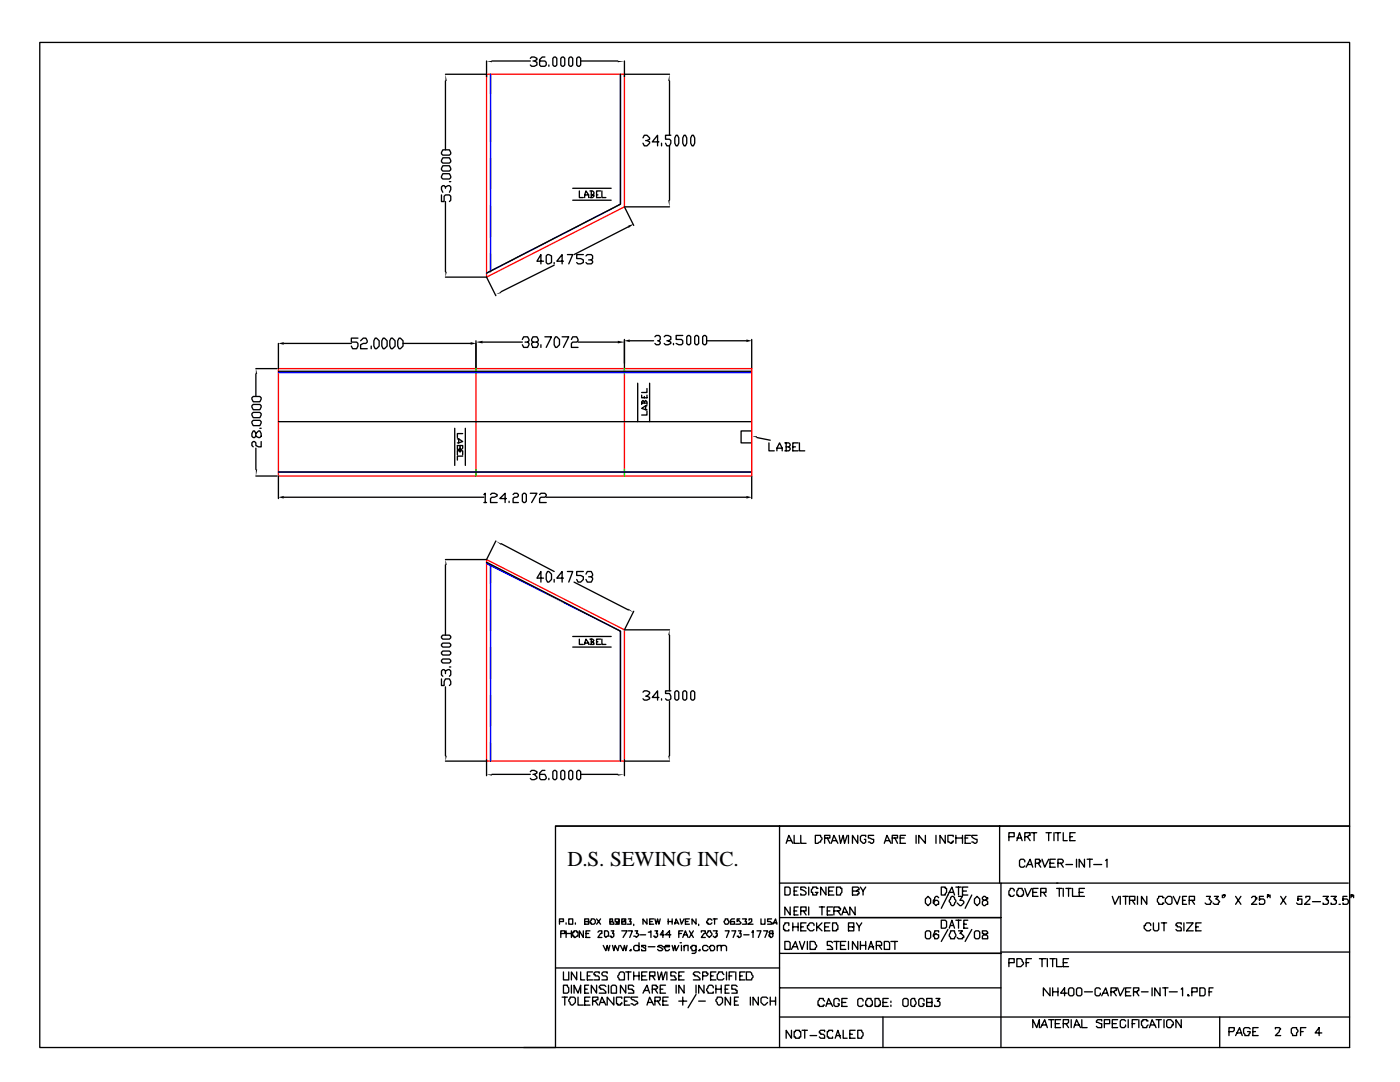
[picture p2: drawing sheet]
<svg xmlns="http://www.w3.org/2000/svg" width="279mm" height="216mm" viewBox="0 0 279 216" stroke-linecap="round" stroke-linejoin="round" font-family="sans-serif">
<defs><g id="words">
<text font-size="4.2" x="113.2" y="172.8">D.S. SEWING INC.</text>
</g></defs>
<path d="M97.1 14.8h27.5v26.5l-27.5 14zM55.6 73.6h94.4v21.4h-94.4zM95 73.6v21.4M124.6 73.6v21.4M97.1 111.7l27.5 14v26.2h-27.5z" fill="none" stroke="#f00" stroke-width=".26"/>
<g fill="none" stroke="#000" stroke-width=".26">
<path d="M7.9 8.5h261.4v156.3h-158.4v44.2h-103zM88.9 16.1v13.8M88.9 14.8h8.2M97.1 12.2v3.1M97.9 14.8v4M98.2 12.2h7.6M105.8 11.6l.3-.2h.5l.6 .2v.3l-.8 .3M106.6 12.2l.6 .2v.6l-.6 .2h-.5l-.3-.2M108.7 11.4h-.5l-.5 .5v1.1l.2 .2h.8l.3-.2v-.6l-.3-.2h-1M109.5 13v.2M110.3 11.6l.3-.2h.3l.2 .2v1.4l-.2 .2h-.3l-.3-.2zM111.9 11.6l.3-.2h.2l.3 .2v1.4l-.3 .2h-.2l-.3-.2z"/>
<path d="M113.5 11.6l.3-.2h.2l.3 .2v1.4l-.3 .2h-.2l-.3-.2zM115.1 11.6l.3-.2h.2l.3 .2v1.4l-.3 .2h-.2l-.3-.2zM115.9 12.2h7.4M123.8 14.8v25.9l-26.7 13.8M124.6 12.2v3.1M124.6 14.8h9M133.6 16.1v10.9M88.1 38.9v1.3h.5v-1l.3-.3h.8l.3 .3v.8l-.3 .2M88.4 34.7h1.3l.3 .8-.3 .2h-1.3l-.3-.2zM88.4 33.1h1.3l.3 .8-.3 .2h-1.3l-.3-.2zM88.4 31.5h1.3l.3 .8-.3 .2h-1.3l-.3-.2zM88.4 29.9h1.3l.3 .8-.3 .3h-1.3l-.3-.3z"/>
<path d="M88.9 37.6v-.3l-.3-.3h-.2l-.3 .3v.5l.3 .6M88.9 37.3l.5-.3h.3l.3 .3v.5l-.3 .6M89.7 36.2h.3M97.9 22v6.3M97.9 31.5v6.3M114.3 40h7.7M114.3 37.6h7.7M115.6 38.1v1.3h.8M116.7 39.4v-.5l.2-.8 .6 .8v.5M116.7 38.9h.8M117.7 38.1h.6l.2 .3v.2l-.2 .3M118 38.9h.5v.3l-.2 .2h-.6"/>
<path d="M118 38.1v1.3M119.1 38.9h.2M119.9 38.1h-.8v1.3h.8M120.1 38.1v1.3h.8M128.3 27.5l.3-.5h.5l.5 .5v.3l-.7 .2M129.1 28l.5 .3v.3l-.5 .5h-.5l-.3-.5M131.5 28.3h-1.3l1-1.3v2.1M132 28.6v.5M133.6 29.1v10.9M133.9 27h-1.1v.8h.8l.3 .2v.6l-.3 .5h-.5l-.3-.5M134.9 27h.3l.3 .5v1.1l-.3 .5h-.3l-.2-.5v-1.1zM136.5 27h.3l.3 .5v1.1l-.3 .5h-.3l-.2-.5v-1.1z"/>
<path d="M138.1 27h.3l.2 .5v1.1l-.2 .5h-.3l-.3-.5v-1.1zM88.9 40.2v14M88.9 55.3h8.2l1.9 3.7M97.9 41v6.4M97.9 50.5v3.7M108.5 52.1h-1.3l.7-1.3v1.9M109.3 50.8l.8 .3v1.3l-.6 .3h-.2l-.3-.3v-1.3zM110.6 52.4v.3M110.6 52.9l-10.6 5.3M112.4 52.1h-1.3l1.1-1.3v1.9M113.2 50.8h1.1l-.8 1.9M116.4 50.8h-1.3v.8h.8l.5 .3v.5l-.5 .3h-.5l-.3-.3"/>
<path d="M116.9 51.1l.3-.3h.8l.3 .3v.5l-.3 .3h-.5M118 51.9l.3 .2v.3l-.3 .3h-.8l-.3-.3M125.4 45.2l-10.8 5.6M133.6 41.3h-9l1.9 3.7M50.5 79.1h1.4l.2 .3-.2 .8h-1.4l-.2-.6v-.2zM51.1 73.6h4.2M51.1 74.6v4.5M55.6 68.5v5.1M55.6 74.1h94.4M56.6 68.5h13.5M71.4 67.5h-1.3v.8h1.1l.2 .2v.6l-.2 .5h-.8l-.3-.5M72 68l.5-.5h.5l.3 .8-.3 .2h-.5l-.5 .3v.8h1.3"/>
<path d="M74.1 69.1v.5M74.9 67.5h.2l.6 .5v1.1l-.6 .5h-.2l-.3-.5v-1.1zM76.5 67.5h.2l.6 .5v1.1l-.6 .5h-.2l-.3-.5v-1.1zM78.1 67.5h.2l.5 .5v1.1l-.5 .5h-.2l-.3-.5v-1.1zM79.6 67.5h.3l.5 .5v1.1l-.5 .5h-.3l-.2-.5v-1.1zM80.4 68.5h13.5M95 68v5.6M96.3 68.3h7.9M104.2 67.7l.3-.5h.8l.3 .8-.3 .3h-.5M105.3 68.3l.3 .2-.3 .8h-.8l-.3-.5M106.4 68.3l-.3-.3 .3-.8h.8l.2 .5v.3l-.2 .3h-.8l-.3 .2 .3 .8h.8l.2-.5v-.3l-.2-.2M107.9 68.8v.5"/>
<path d="M108.7 67.2h1.4l-1.1 2.1M110.9 67.2h.2l.6 .5v1.1l-.6 .5h-.2l-.3-.5v-1.1zM112.2 67.2h1.3l-1.1 2.1M114 67.7l.3-.5h.8l.3 .8-.3 .3h-.8l-.3 .2v.8h1.4M115.4 68.3h7.9M124.6 67.7v5.9M125.7 68h4.7M127.3 76.5v7.6M128.1 78.8v.6h1v-.6M128.6 79.1v.3M129.1 77.5v.8h-1M129.6 76.5v7.6"/>
<path d="M130.7 67.2l.3-.3h.5l.3 .3v.5l-.3 .3h-.3M131.5 68l.3 .3v.2l-.3 .3h-.5l-.3-.3M132.6 67.2l.2-.3h.5l.6 .3v.5l-.8 .3M133.3 68l.6 .3v.2l-.6 .3h-.5l-.2-.3M134.4 68.5v.3M136.3 66.9h-1.4v.8h1.1l.3 .3v.5l-.3 .3h-.5l-.6-.3M137.1 67.2l.2-.3h.3l.2 .3v1.3l-.2 .3h-.3l-.2-.3zM138.6 67.2l.3-.3h.3l.2 .3v1.3l-.2 .3h-.3l-.3-.3zM140.2 67.2l.3-.3h.3l.2 .3v1.3l-.2 .3h-.3l-.3-.3zM141 68h8M150 67.7v5.9M50.3 84.1l.2-.2h1.4l.2 .2v.3l-.2 .5h-1.4z"/>
<path d="M50.3 82.5l.2-.2h1.4l.2 .2v.3l-.2 .5h-1.4zM50.3 81l.2-.3h1.4l.2 .3v.2l-.2 .6h-1.4zM51.1 86.5l.5-.5h.3l.2 .5v.5l-.2 .3h-.3l-.5-.3v-.5l-.3-.5h-.3l-.2 .5v.5l.2 .3h.3l.3-.3M51.1 95h4.2M51.1 89.4v4.3M51.9 85.5h.2M52.1 88.1v1.1h-.5l-.5-.3v-.5l-.3-.3h-.3l-.2 .3v.5l.2 .3M55.6 95v4.5M55.6 94.2h94.4M55.6 84.1h94.4M56.6 99.2h40M90.8 85.5v7.4"/>
<path d="M91.3 87.6h.2l.8 .5-1 .3M91.3 90.8v-.8h1v.8M91.5 87.6v.8M91.8 88.9v.5l-.3 .3h-.2v-.8h1v.5l-.2 .3h-.3v-.3M91.8 90v.2M92.3 86.5h-1v.8M92.3 91h-1v.8M92.9 85.5v7.4M96.6 98.7l.2-.3v1.9M97.9 98.7l.3-.3h.5l.5 .3v.3l-.5 .2h-.5l-.3 .3v.8h1.3M101.1 99.5h-1.4l1.1-1.1v1.9M102.4 98.7l.3-.3h.5l.3 .3v.3l-.3 .2h-.5l-.3 .3v.8h1.1"/>
<path d="M104.2 98.7l.3-.3h.3l.2 .3v1.3l-.2 .3h-.3l-.3-.3zM105.8 98.4h1.4l-1.1 1.9M107.7 98.7l.2-.3h.8l.3 .3v.3l-.3 .2h-.8l-.2 .3v.8h1.3M109 99.2h40M128.1 80.4h1M128.6 80.4v-.2l.3-.3 .2 .3v.5M128.6 80.2l-.3-.3-.2 .3v.5M128.9 81v.8M129.1 82v.8h-1M129.1 81h-.2l-.8 .5 1 .3M150 86h-2.1v2.4h2.1M150 95v4.5"/>
<path d="M151.1 87.3l2.6 .5M153.5 88.4v1.6h1M155 90v-.6l.6-1 .5 1v.6M155 89.4h1.1M156.6 88.4h.8l.3 .2v.3l-.3 .3M156.9 89.2h.5l.3 .2v.3l-.3 .3h-.8M156.9 88.4v1.6M158.2 89.2h.6M159.3 88.4h-1.1v1.6h1.1M159.5 88.4v1.6h1.1M88.9 112.7v14M96.6 100.3h.5"/>
<path d="M97.1 112.2l26.7 13.7v26M97.9 112.7v3.7M97.9 119.6v6.3M99 107.9l-1.9 3.8h-8.2M100 108.5l10.6 5.5M101.6 100v.3M108.5 115.4h-1.3l.7-1.4v2.2M109.3 114h.2l.6 .6v1l-.6 .6h-.2l-.3-.6v-1zM110.6 115.6v.6M112.4 115.4h-1.3l1.1-1.4v2.2M113.2 114h1.1l-.8 2.2M114.6 116.2l10.8 5.5"/>
<path d="M116.4 114h-1.3v.8h.8l.5 .3v.5l-.5 .6h-.5l-.3-.6M116.9 114.6l.3-.6h.8l.3 .8-.3 .3h-.5M118 115.1l.3 .3-.3 .8h-.8l-.3-.6M88.1 131.8l.3-.3h1.3l.3 .3v.2l-.3 .3h-1.3l-.3-.3zM88.1 130.2l.3-.3h1.3l.3 .3v.2l-.3 .3h-1.3l-.3-.3zM88.1 128.6l.3-.3h1.3l.3 .3v.3l-.3 .2h-1.3l-.3-.2zM88.1 127l.3-.3h1.3l.3 .3v.3l-.3 .2h-1.3l-.3-.2zM88.1 135.5v1.3h.5v-.8l.3-.5h.8l.3 .5v.5l-.3 .3M88.9 134.4v-.5l-.3-.3h-.2l-.3 .3v.8l.3 .2M88.9 133.9l.5-.3h.3l.3 .3v.8l-.3 .2M88.9 137.1v13.7M89.7 133.1h.3"/>
<path d="M97.9 129.1v6.4M97.9 138.6v6.4M114.3 127h7.7M114.3 129.1h7.7M115.6 127.5v1.1h.8M116.7 128.6l.2-1.1 .6 .8v.3M116.7 128.3h.8M117.7 127.5h.6l.2 .3-.2 .3M118 128.1h.3l.2 .2v.3h-.8M118 127.5v1.1M119.1 128.1h.2M119.9 127.5h-.8v1.1h.8"/>
<path d="M120.1 127.5v1.1h.8M126.5 122l-1.9 3.7h9M128.3 138.1l.3-.3h.5l.5 .3v.3l-.5 .5h-.2M129.1 138.9l.5 .3v.2l-.5 .3h-.5l-.3-.3M131.5 139.2h-1.3l1-1.4v1.9M132 139.4v.3M133.6 126.7v11.1M133.6 140v10.8M133.9 137.8h-1.1v.6h.8l.3 .5v.5l-.3 .3h-.5l-.3-.3M134.7 138.1l.2-.3h.3l.3 .3v1.3l-.3 .3h-.3l-.2-.3zM136.3 138.1l.2-.3h.3l.3 .3v1.3l-.3 .3h-.3l-.2-.3zM137.8 138.1l.3-.3h.3l.2 .3v1.3l-.2 .3h-.3l-.3-.3z"/>
<path d="M88.9 151.9h8.2M97.1 151.6v3.2M97.9 148.2v3.7M98.2 154.5h7.6M105.8 154l.3-.3h.5l.6 .3v.3l-.8 .2M106.6 154.5l.6 .5v.3l-.6 .3h-.5l-.3-.3M108.7 153.7h-.5l-.5 .6v1l.2 .3h.8l.3-.3-.3-.8h-1M109.5 155.3v.3M110.3 154l.3-.3h.3l.2 .3v1.3l-.2 .3h-.3l-.3-.3zM111.9 154l.3-.3h.2l.3 .3v1.3l-.3 .3h-.2l-.3-.3zM113.5 154l.3-.3h.2l.3 .3v1.3l-.3 .3h-.2l-.3-.3zM115.1 154l.3-.3h.2l.3 .3v1.3l-.3 .3h-.2l-.3-.3z"/>
<path d="M115.9 154.5h7.4M124.6 151.6v3.2M124.6 151.9h9M110.9 164.8h158.4v44.2h-164.8M155.6 176.2h44.2M155.6 164.8v44.2M156.6 177h.8l.3 .3v1l-.3 .3h-.8zM156.9 168.3l.5-1.6 .8 1.6M157.2 167.7h.8M158.5 166.7v1.6h1M158.5 177.8h.5M159.3 177h-.8v1.6h.8"/>
<path d="M159.8 166.7v1.6h1.1M160.9 177.3l-.3-.3h-.8v.5h.3l.8 .6v.2l-.3 .3h-.8v-.3M161.4 177v1.6M162.7 166.7h1.1v.3l.2 .2-.2 .8h-.3l-.3 .3h-.5zM163.2 177.3h-.2v-.3h-.8v.3l-.3 .2v.6h.3v.5h.8v-.3l.2-.2h-.5M164.6 167.2h1v-.5h-1v1.6M164.8 177v1.6l-1-1.6v1.6M165.1 167.2l.5 1.1M165.4 177.8h.8M165.9 168.3l.5-1.6 .8 1.6M166.2 167.7h.8M166.4 177h-1v1.6h1"/>
<path d="M167 177h.7v.3h.3v.8l-.3 .2v.3h-.7zM167.5 166.7l.2 1.6 .6-1.6 .2 1.6 .6-1.6M169.3 166.7v1.6M170.1 177.8h.8l.3-.3h.2v-.2l-.2-.3h-1.1v1.6h1.1v-.3h.2v-.2l-.2-.3h-.3M171.2 166.7v1.6l-1.1-1.6v1.6M171.7 177l.5 .8v.8M172.8 167v-.3h-.8l-.3 .3v.7l.5 .6h.3l.3-.3v-.5h-.3M172.8 177l-.6 .8M174.4 166.7h-1.1v.5l1.1 .3v.5l-.3 .3-.8-.3M176.5 168.3l.5-1.6 .8 1.6M176.7 167.7h.8M178.1 167.2h1v-.5h-1v1.6"/>
<path d="M178.6 167.2l.5 1.1M179.7 167.2h.7M180.7 166.7h-1v1.6h1M182.8 166.7v1.6M184.7 179.4l.5-.5 .5 .5v.8l-.5 .5-.5-.5zM184.7 166.7v1.6l-1.3-1.6v1.6M186.8 166.7v1.6M187.3 179.1l-.2-.2h-.3l-.5 .8v.5l.5 .5 .3-.3h.2v-.5l-.2-.2h-.6v.2l-.2 .3M187.9 177h.7v.3h.3v.8l-.3 .2v.3h-.7zM188.6 166.7v1.6l-1-1.6v1.6M189.4 178.1h.8M189.7 179.1l.3-.2h.2l.6 .8-.3 .7-.3 .3h-.2l-.6-.8z"/>
<path d="M190.2 167v-.3h-1v1.3l.8 .3v-.3h.2v-.3M190.5 178.6l-.5-1.6-2.1 4.2M190.8 167.2h1.3M190.8 177h1M190.8 166.7v1.6M191.3 178.9h.8l-.5 .8h.5l.3 .2v.3l-.6 .5h-.2l-.6-.5M191.3 177v1.6M192.1 177.8h.8M192.1 166.7v1.6M192.6 167.2h.5M193.1 177h-1v1.6h1M193.7 166.7h-1.1v1.6h1.1"/>
<path d="M193.9 178.6l-1.3 2.6M195 178.9l.5 .5v.8l-.5 .5-.5-.5v-.8zM195 166.7h-1.1v.3l.3 .2 .8 .3v.5l-.3 .3-.8-.3M196.1 179.1v.3l.2 .3h.5l.3 .2v.5h-.3l-.2 .3h-.3l-.2-.3v-.5l.2-.2h.5v-.3h.3v-.3h-.3l-.2-.2h-.3zM199.5 164.8v11.4M201.3 167h1.1v-.8h-1.1v1.5M202.4 177.8v-.3l-.3-.2h-.5v.2l-.3 .3v.8h.3v.3h.5l.3-.3M202.9 167.7l.6-1.5 .5 1.5M202.9 167.2h.8M203.2 177.3h.8v.2l.3 .3v.8h-.3v.3h-.8v-.3h-.3v-.8l.3-.3zM204.5 167h.6l.2-.3h.3v-.5h-1.1v1.5M204.5 177.3l.6 1.6 .7-1.6"/>
<path d="M204.5 172v-.3l-.2-.3h-.6l-.2 .3v1.1l.2 .2h.6l.2-.2M204.8 173l.8-1.6 .5 1.6M205.1 167l.5 .7M205.1 172.5h.7M205.8 166.2h1.1M206.1 178.1h.8M206.4 166.2v1.5M206.6 172.2h.8v-.2h.3v-.3h-.3v-.3h-.8v1.6M207.2 177.3h-1.1v1.6h1.1M207.2 172.2l.5 .8M207.7 178.1h1.1v-.8h-1.1v1.6M208 171.4l.5 1.6 .8-1.6"/>
<path d="M208.2 178.1l.6 .8M208.8 166.2h1M209.3 166.2v1.5M209.5 172.2h.8M210.3 166.2v1.5M210.6 171.4h-1.1v1.6h1.1M210.6 166.2h1.1M210.9 177.3h1M210.9 176.2h58.2M211.1 176.2h-11.3v32.8M211.1 172.2h.8l.3-.2v-.3l-.3-.3h-.8v1.6M211.1 166.2v1.5"/>
<path d="M211.4 177.3v1.6M211.7 172.2l.5 .8M212.2 166.2v1.5h.8M212.2 177.3v1.6M212.7 177.3h1.1M212.7 172.5h1.3M213.3 177.3v1.6M213.5 167h.5M214 177.3v1.6h1.1M214.6 166.2h-1.1v1.5h1.1M214.8 171.4v1.6M215.4 178.1h.8"/>
<path d="M216.4 177.3h-1v1.6h1M216.4 171.4v1.6l-1-1.6v1.6M217 171.4h1M217.5 171.4v1.6M218.3 172.5h1.6M220.7 171.7l.2-.3v1.6M222 178.9l.5 1.5 .8-1.5M223.6 178.9v1.5M224.1 178.9h1.1M224.6 178.9v1.5M225.4 179.7h1.1v-.8h-1.1v1.5M226 179.7l.5 .7"/>
<path d="M227 178.9v1.5M228.9 178.9v1.5l-1.1-1.5v1.5M232.3 179.1h-.3v-.2h-.8v.2l-.2 .3v.5l.2 .3v.2h.8v-.2h.3M232.6 179.4l.5-.5h.5l.3 .2v1.1l-.3 .2h-.5l-.5-.5zM234.2 178.9l.7 1.5 .6-1.5M236 179.7h.5M236.8 178.9h-.8v1.5h.8M237.3 179.7h1.1v-.8h-1.1v1.5M237.9 179.7l.5 .7M240.8 178.9h.8l-.3 .5 .5 .5-.2 .3v.2h-.8l-.3-.2M242.4 178.9h.8l-.6 .5h.3l.5 .5-.2 .3v.2h-.8l-.3-.2M243.9 178.6v.5"/>
<path d="M244.5 178.6h-.3h.3v.3l-.3 .2M246.6 178.9l1 1.5M247.6 178.9l-1 1.5M249.8 179.1l.2-.2h.6v.2h.2v.3h-.2v.3l-.8 .7h1M252.1 178.9h-.7v.8v-.3h.7l.3 .3v.5l-.3 .2h-.7v-.2M253.2 178.6h-.3h.3v.3h-.3v.2M253.5 178.6v.5M255.6 178.9l1 1.5M256.6 178.9l-1 1.5M259.8 178.9h-.8v.8v-.3h.8v1h-.8l-.2-.2M260.6 179.1v-.2h.8v.5l-1.1 1h1.1M261.9 179.9h1.6"/>
<path d="M264.1 178.9h1l-.5 .5h.2v.3h.3v.5l-.3 .2h-.7v-.2M265.6 178.9h1.1l-.5 .5h.2v.3h.3v.5l-.3 .2h-.8v-.2M268.8 178.9h-.8v.8v-.3h.8l.3 .3v.5l-.3 .2h-.8v-.2M269.9 178.6h-.3h.3v.3h-.3v.2M270.1 178.6v.5M110.9 193.1h44.7M111.7 183.9h.7v-.5h-.7v1M111.9 186.3h.8v-.6h-.8v1.4M112.2 199h1M112.4 196.6h.8v.2l.3 .3v.8l-.3 .3h-.8zM112.4 193.9v1.6h1.1v-1.6M112.7 199v1.6"/>
<path d="M113 184.1v.3M113 185.7v1.4M113 186.3h1M113.5 183.4h.8v1h-.8zM113.8 199h.8l.2 .2v.8l-.5 .6h-.3l-.2-.3v-.3l-.3-.2zM114 185.7v1.4M114 196.6v1.6M114.3 186h.3v-.3h.5v.3h.3v.8l-.8 .3v-.3h-.3zM114.6 198.2v-1.6l.8 1.6 .5-1.6v1.6M114.8 184.1v.3M115.1 193.9v1.6l-1.1-1.6v1.6M115.4 199v1.6h1"/>
<path d="M115.9 193.9v1.6h.8M116.4 185.7v1.4l-.8-1.4v1.4M116.7 183.9h.8v-.5h-.8v1h.8v-.5h-.3M116.7 199.8h.8M116.7 197.4h.5M116.9 186.3h.6M117.2 194.7h.5M117.5 196.6h-.8v1.6h.8M117.7 185.7h-.8v1.4h.8M117.7 199h-1v1.6h1M118 183.4h.5l.3 .2v.5l-.3 .3h-.5v-.3h-.3zM118.3 193.9h-1.1v1.6h1.1"/>
<path d="M118.3 199.8h.5l.3-.3h.2v-.5h-1v1.6M118.8 199.8l.5 .8M119.1 196.6v1.6l-1.1-1.6v1.6M119.1 183.4l.8 1M119.3 186l.3-.3h.5v.6h-.2l-.6 .8h.8M119.6 194.2v-.3h-.8l-.3 .3v.3h.3v.2h.5l.3 .3v.5h-1.1M119.9 183.4l-.8 1M120.4 188.6l.5 1.1 .3-1.1 .2 1.1 .3-1.1M120.7 185.7h.5l.2 .3v.8h-.2l-.3 .3-.2-.3zM120.9 196.8l-.2-.2h-.8l-.3 .2v.3h.3v.3h.5l.5 .5v.3h-1.3M121.2 194.2v-.3h-.8l-.3 .3v.3l.3 .2h.5l.3 .3v.5h-1.1M121.4 196.6v1.6"/>
<path d="M121.7 183.4v.5h.5l.3 .2v.3h-.8v-.5h.5v-.5zM122 196.8a.66 .66 0 0 1 1 0v1.4h-1zM122 185.7h.5l-.3 .6h.3v.5l-.3 .3h-.2v-.3h-.3M122.2 188.6l.3 1.1 .3-1.1 .5 1.1 .3-1.1M122.5 199v1.6l-1.3-1.6v1.6M123.6 183.6v.3h-.3v.2h-.3v-.2h-.2v-.5h.8v1h-.8M123.8 193.9h.6l.2 .3v1.3h-1v-.2l-.3-.3v-.3zM123.8 188.6l.6 1.1 .2-1.1 .3 1.1 .2-1.1M124.1 183.4v.5h.8v.5h-.8v-.5h.5v-.3h.3v-.2zM124.1 185.7h1l-.7 1.4M124.1 199.2v-.2h-1.1v1.3h.3v.3h.5v-.3h.3v-.3M124.6 199.8h.5"/>
<path d="M124.9 196.6v1.6l-1.1-1.6v1.6M124.9 193.9h1M125.4 183.4h.5l-.2 .5h.2v.5h-.8M125.4 185.7h.8l-.5 1.4M125.4 193.9v1.6M125.7 189.7l.2-.3v.3zM125.7 199h-1.1v1.6h1.1M126.5 196.8l-.3-.2h-.8v.8h.8v.2h.3v.6h-1.1M126.5 184.4v.3M126.5 193.9v1.6M126.5 194.7h1M126.7 185.7h.6l-.3 .6h.3l.2 .2-.5 .6-.3-.3h-.2"/>
<path d="M127.3 199h-1.4v.2l.3 .3h.3l.8 .5v.3h-.3l-.3 .3-.8-.3M127.5 188.9l-.2-.3h-.6l-.2 .3v.5l.2 .3h.6l.2-.3M127.5 188.1v1.6M127.5 193.9v1.6M127.8 186.5h1.1M128.1 194.7h.8M128.3 198.2l.8-1.6 .5 1.6M128.6 197.6h.8M128.9 188.9v-.3h-.8v.3l.8 .3v.5h-.8v-.3M129.1 183.4v1l-.8-1v1M129.1 193.9h-1v1.6h1M129.4 186h.2l.3-.3v1.4"/>
<path d="M129.4 188.9h1.3M129.6 194.7h1.1v-.8h-1.1v1.6M129.6 183.9h.6M130.2 197.4h.8l.2-.3v-.3h-.2v-.2h-.8v1.6M130.2 194.7l.5 .8M130.4 183.4h-.8v1h.8M130.7 183.4l.3 1 .2-1 .3 1 .3-1M130.7 185.7h.5l-.2 .6h.2v.5l-.2 .3h-.3v-.3h-.3M130.7 199.8h.8l.3-.3v-.5h-1.1v1.6M130.7 197.4l.5 .8M131.2 193.9l.3 1.6 .5-1.6 .3 1.6 .5-1.6M131.2 199.8l.6 .8"/>
<path d="M131.8 197.4h.5M132.3 188.9l-.3-.3h-.5l-.3 .3 .8 .3 .3 .2-.3 .3h-.5l-.3-.3M132.3 199.8h.8M132.6 188.9h1v-.3h-.8v.3h-.2l.2 .8h.5l.3-.3M132.6 186.5h-.8l.5-.8v1.4M132.8 196.6h-1v1.6h1M133.1 193.9v1.6M133.3 199h-1v1.6h1M133.3 183.9h.8M133.3 183.4v1M133.9 186.5h-1.1l.8-.8v1.4M134.1 188.6l.3 1.1 .3-1.1 .2 1.1 .6-1.1"/>
<path d="M134.1 183.4v1M134.7 184.4l.2-1 .6 1M134.7 184.1h.5M134.9 194.2l-.2-.3h-.8v.8h.8v.3l.2 .3v.2h-1M134.9 196.6v1.6M135.5 186.3h.5M135.5 194.7h.5M135.5 199.8h1.6M135.7 188.1h.3zM135.7 183.4l.3 1 .5-1M136 188.6v1.1M136.3 185.7h-.8v1.4"/>
<path d="M136.3 187.1l.5-1.4 .5 1.4M136.3 199v1.6M136.5 188.9l.3-.3h.5v1.1M136.5 193.9h-1v1.6h1M136.5 196.6v1.6l-1-1.6v1.6M136.5 188.6v1.1M136.5 186.5h.6M136.8 183.9h.5M137.6 183.4h-.8v1h.8M137.6 185.7l.8 1.4M138.4 185.7l-.8 1.4M138.9 188.6v1.4l-.3 .2h-.5"/>
<path d="M138.9 188.9l-.3-.3h-.5v.3h-.3l.3 .8h.5l.3-.3M138.9 183.4v1l-.8-1v1M138.9 198.4l-1.6 2.7M138.9 196.6v1.6M139.4 189.7l.3-.3v.3zM139.4 184.4v.3M139.4 199.8h1.4M139.7 194.2l-.3-.3h-.8l-.2 .3v.3h.2v.2h.6l.5 .6v.2h-1.3M140 186v-.3h.8v.6h-.3l-.5 .8h.8M140.2 194.7h.8l.3-.2v-.3h-.3v-.3h-.8v1.6M140.5 196.6v1.6l-1.1-1.6v1.6M141.3 185.7h.5v.3l.3 .3v.2l-.5 .6-.6-.6z"/>
<path d="M141.3 188.9l-.3-.3h-.5l-.3 .3v.5l.3 .3h.5l.3-.3M141.6 188.9h.2v-.3h.5l.3 .3v.5l-.3 .3h-.5zM141.8 194.7h.5M142.1 183.6l-.3-.2h-.5v.2l-.3 .3v.2h.3v.3h.5l.3-.3M142.3 185.7h.8l-.2 .6h.2v.5h-.2v.3h-.3l-.3-.3M142.3 197.1v-.3l-.2-.2h-.5l-.6 .8 .3 .8h1v-.3M142.3 183.4h.8M142.6 183.4v1M142.9 193.9h-1.1v1.6h1.1M142.9 197.4h1M142.9 196.6v1.6M143.1 199h.8l.3 .2v.8l-.5 .6h-.3l-.3-.3v-.3l-.2-.2z"/>
<path d="M143.1 188.9l.3-.3h.5v1.1M143.1 188.6v1.1M143.9 188.9l.3-.3h.5l.3 .3v.8M143.9 196.6v1.6M144.5 194.5l-.3-.3v-.3h-.8v.3l-.3 .3v.8l.3 .2h.8l.3-.2M144.7 183.4h.6v.2l.2 .3-.2 .5h-.6l-.2-.5 .2-.3zM144.7 185.7h.8l-.5 1.4M144.7 197.4h.6M145 193.9v1.6M145.5 196.6h-.8v1.6h.8M145.5 194.7h.5M145.8 199v1.6l-1.1-1.6v1.6"/>
<path d="M146 185.7h.8l-.5 1.4M146.6 183.4h-.6l-.2 .2v.8h.8v-.5h-.8v.2M146.6 193.9h-1.1v1.6M146.6 199.8h.5M146.8 193.9v1.6M147.1 196.8l-.3-.2h-.8v.8h.8v.2h.3v.6h-1.1M147.4 185.7h.5l-.3 .6h.3v.5l-.3 .3h-.2v-.3h-.3M147.4 199h-.8v1.6h.8M147.6 183.4h-.5v.5l.3-.3 .5 .5-.3 .3h-.8M147.6 194.7h.6M148.2 183.4h.8l-.3 .5h.3v.5h-.8M148.4 186.5h1.1"/>
<path d="M148.7 193.9h-1.1v1.6h1.1M149 193.9h.8l.2 .3v.3l.3 .2-.3 .8h-1zM149.5 183.6v-.2h.5v.5l-.8 .5h1.1M149.8 199v1.6M150 186h.3v-.3v1.4M151.1 185.7h.8l-.6 1.4M151.3 199v1.6l-1-1.6v1.6M151.9 183.4v1h.8v-1M152.4 185.7h.8l-.5 1.4M153.2 199.2l-.3-.2h-.8l-.2 .2v.8l.5 .6h.3l.5-.6M153.5 186l.2 .3h.6v.5l-.3 .3h-.3v-.3h-.2v-.3l.2-.2h.6v-.6h-.6zM153.7 199.8h1.1"/>
<path d="M153.7 199v1.6M154 183.4h-.8v.5h.5l.3 .2v.3h-.8M154.3 184.4l.5-1 .2 1M154.3 184.1h.7M154.8 199v1.6M155.6 197.1h44.2M155.6 190.2h44.2M155.6 183.1h44.2M156.6 187.9h.8l.3 .2v1.3h-1.1zM157.4 184.7v-.6h-.8v.3l-.2 .3v.8h.2v.2h.8v-.2M157.7 181v1.6l-1.1-1.6v1.6M158 189.4l.8-1.5 .5 1.5"/>
<path d="M158.2 184.9h1.1M158.2 188.9h.8M158.2 184.1v1.6M158.5 181.8h.5M159.3 181h-.8v1.6h.8M159.3 184.1v1.6M159.5 187.9l.6 1.5 .5-1.5M159.8 181.8h1.1v-.8h-1.1v1.6M159.8 184.9h.5M160.3 181.8l.6 .8M160.9 184.1h-1.1v1.6h1.1M161.1 187.9v1.5"/>
<path d="M161.4 181v1.6M161.7 187.9h.8l.2 .2v.3l.3 .2-.3 .8h-1zM162.5 184.7v-.3l-.3-.3h-.5l-.3 .3v.3h-.3v.5l.6 .5h.5l.3-.2M163 184.1v1.6M163.2 184.9l.8 .8M163.5 181h1.1M164 184.1l-1 1.1M164 181v1.6M164.6 199.8l-.3-.3v-.3h-.8v.3l-.3 .3v.8h.3v.2h.8v-.2h.3M164.6 184.9h.8M165.1 181.8h.5M165.6 184.1h-1v1.6h1"/>
<path d="M166.2 184.1h.8v.3l.2 .3v.8h-.2v.2h-.8zM166.2 188.1l-.3-.2h-.8v.7h.5l.6 .6v.2h-1.1M166.2 181h-1.1v1.6h1.1M166.4 181.8h1.1l.2-.3v-.3h-.2v-.2h-1.1v1.6M166.4 187.9h1.1M167 187.9v1.5M167.2 181.8l.5 .8M167.5 199.8v-.3l-.3-.3h-.5l-.3 .3v1.1l.3 .2h.5l.3-.2v-.3h-.3M167.7 188.6h.8M168 182.6l.5-1.6 .8 1.6M168.3 182h.8M168.8 187.9h-1.1v1.5h1.1"/>
<path d="M169.1 199.2h-1.1v1.6h1.1M169.3 184.9h1.1v-.8h-1.1v1.6h1.1v-.8h-.3M169.3 187.9v1.5M170.7 181v1.6l-1.1-1.6v1.6M170.9 184.1l.5 .8v.8M171.2 187.9v1.5l-1.1-1.5v1.5M171.7 188.6h1.1M171.7 187.9v1.5M172 184.1l-.6 .8M172.2 199.8v-.3l-.2-.3h-.6l-.2 .3v1.1l.2 .2h.6l.2-.2M172.8 187.9v1.5M173 199.2h.8v.3l.3 .3v.8h-.3v.2h-.8v-.2h-.2v-.8l.2-.3z"/>
<path d="M173.3 189.4l.5-1.5 .6 1.5M173.6 188.9h.8M174.6 199.2h.8v.3l.3 .3v.8h-.3v.2h-.8zM174.9 188.6h1v-.5l-.2-.2h-.8v1.5M175.4 188.6l.5 .8M176.5 187.9h.8l.2 .2v1.3h-1zM177.3 199.2h-1.1v1.6h1.1M177.8 199.8v.2zM177.8 187.9h1.3M178.6 187.9v1.5M180.2 199.5l.2-.3h.6l.2 .3v1.1l-.2 .2h-.6l-.2-.2zM181.8 199.5l.2-.3h.6l.2 .8-.2 .8h-.6l-.2-.2z"/>
<path d="M184.4 199.8v-.3l-.3-.3h-.5l-.2 .3v1.1l.2 .2h.5l.3-.2v-.3h-.3M184.7 186a.66 .66 0 0 1 1 0v1.1l-.2 .2h-.6l-.2-.2zM186.8 199.2h.8l-.5 .6h.2l.3 .2v.6l-.3 .2h-.8v-.2M187.3 186v-.3h-.8l-.2 .8 .2 .8h.6l.2-.2v-.6h-.2l-.3-.2-.5 .5M187.9 183.6h.7l.3 .3v1l-.3 .3h-.7zM189.2 185.5l-1.3 2.4M189.4 185.2l.6-1.6 .5 1.6M189.7 185.7h.8l.3 .8-.3 .8h-.8v-.2l-.3-.3zM189.7 184.7h.5M190.8 183.6h1M191.3 185.7h.8l-.5 .6h.2l.6 .5v.3h-.3v.2h-.8l-.3-.2M191.3 183.6v1.6"/>
<path d="M192.4 184.4h.5M193.1 183.6h-.7v1.6h.7M193.9 185.5l-1.3 2.4M194.5 186a.66 .66 0 0 1 1 0v1.1l-.2 .2h-.6l-.2-.2zM196.1 185.7v.6l.7 .2 .3 .3v.5h-1v-.5l.7-.5h.3v-.3l-.3-.3zM199.8 190h69.5M201.3 192.1h1.1v-.8h-1.1v1.6M202.9 191.3h.8l.6 .8v.3l-.6 .5h-.8zM204.8 192.1h.5M205.8 191.3h-1v1.6M207.4 191.3h1.4M208 191.3v1.6"/>
<path d="M209 191.3v1.6M209.5 197.1v1.6l-1.3-1.6v1.6M209.5 191.3h1.1M210.1 191.3v1.6M210.1 197.1v1.6M210.1 197.9h1M210.9 191.3v1.6h1M211.1 197.1v1.6M212.2 192.1h.8M213 198.2h-1.3l.8-1.1v1.6M213.3 197.4a.66 .66 0 0 1 1 0v1l-.3 .3h-.5l-.2-.3zM213.3 191.3h-1.1v1.6h1.1"/>
<path d="M214.8 197.4a.66 .66 0 0 1 1.1 0v1l-.3 .3h-.5l-.3-.3zM216.4 197.9h1.6M219.6 197.4l-.3-.3h-.5l-.3 .3v1l.3 .3h.5l.3-.3v-.2M219.9 198.7l.8-1.6 .5 1.6M220.1 198.2h.8M221.7 197.9h.5l.3-.3h.3v-.5h-1.1v1.6M222.2 197.9l.6 .8M223 197.1l.6 1.6 .8-1.6M224.6 197.9h.8M225.7 197.1h-1.1v1.6h1.1M226.2 197.9h.8v-.3h.3v-.5h-1.1v1.6M226.7 197.9l.6 .8"/>
<path d="M227.8 197.9h1.3M229.7 184.7v-.3l-.3-.3h-.5l-.3 .3v.3h-.3v.5l.6 .5h.5l.3-.2M229.9 197.1v1.6M230.2 184.1v1.4l.3 .2h.5l.2-.2v-1.4M231.5 197.1v1.6l-1-1.6v1.6M231.8 184.1h1M232 197.1h1.1M232.3 184.1v1.6M232.6 197.1v1.6M233.4 197.9h1.5M235.7 184.4v-.3h-.8l-.2 .3v.3h.2v.2h.6l.2 .3v.5h-.8l-.2-.2M235.7 197.4l.3-.3v1.6"/>
<path d="M236.3 184.1v1.6M236.8 184.1h1.3l-1.3 1.6h1.3M237.1 198.4l.2 .3h-.2zM237.9 197.9h1v-.8h-1v1.6M238.7 184.9h.5M239.4 197.1h.8l.3 .3v1l-.3 .3h-.8zM239.7 184.1h-1v1.6h1M241.3 197.9h.5M242.1 197.1h-.8v1.6M267.2 180.4h.3zM119.6 200.6l.5-1.6 .8 1.6M119.9 200h.8"/>
<path d="M129.1 200.6l.5-1.6 .8 1.6M129.4 200h.8M155.6 202.9h113.7M158 205.6v1.6l-1.1-1.6v1.6M158.5 205.8h.3v-.2h.7v.2h.3v1.1h-.3v.3h-.7v-.3h-.3zM160.1 205.6h1M160.6 205.6v1.6M161.7 206.6h1.3M164.6 205.8v-.2h-.8l-.3 .2v.3h.3v.3h.5l.3 .2v.6h-.8l-.3-.3M164.8 200.8l.6-1.6 .8 1.6M165.1 200.3h.8M166.2 205.8v-.2h-.8v.2h-.3v1.1h.3v.3h.8v-.3"/>
<path d="M166.7 207.2l.5-1.6 .5 1.6M167 206.6h.7M168 200h.8M168.3 205.6v1.6h.8M169.6 206.4h.5M170.7 205.6h-1.1v1.6h1.1M171.2 205.6h.8v.2l.2 .3v.5l-.2 .3v.3h-.8zM176.2 200h.8M176.2 202.9v6.1M177.8 200.6v.2M184.9 200h1.1v-.8h-1.1v1.6h1.1v-.8h-.3M206.1 205.1v-1.6l.8 1.6 .5-1.6v1.6"/>
<path d="M207.7 205.1l.8-1.6 .5 1.6M208 204.5h.8M209.3 203.5h1M209.8 203.5v1.6M210.6 204.3h.8M211.7 203.5h-1.1v1.6h1.1M212.2 204.3h.8l.3-.3v-.5h-1.1v1.6M212.7 204.3l.6 .8M213.8 203.5v1.6M214.3 205.1l.5-1.6 .8 1.6M214.6 204.5h.8M215.9 203.5v1.6h1.1"/>
<path d="M219.9 203.7v-.2h-.8l-.3 .2v.3l1.1 .3v.8h-.8l-.3-.3M220.4 204.3h1.1v-.8h-1.1v1.6M222 204.3h.8M223 203.5h-1v1.6h1M224.6 203.7l-.2-.2h-.6l-.2 .2v1.1l.2 .3h.6l.2-.3v-.3M225.2 203.5v1.6M226 204.3h.5M227 203.5h-1v1.6M227.3 203.5v1.6M229.1 203.7h-.2v-.2h-.8v.2h-.3v.8l.3 .3v.3h.8v-.3l.2-.3M229.4 205.1l.5-1.6 .8 1.6M229.7 204.5h.8"/>
<path d="M230.7 203.5h1.1M231.2 203.5v1.6M232.3 203.5v1.6M232.8 203.7l.3-.2h.5l.6 .5v.5h-.3v.3l-.3 .3h-.5l-.3-.3zM235.7 203.5v1.6l-1-1.6v1.6M243.4 202.9v6.1M245.3 205.8h.8l.2-.2v-.5h-1v1.5M246.6 206.6l.8-1.5 .5 1.5M246.9 206.1h.7M249.5 205.3l-.3-.2h-.8l-.2 .2v.8l.2 .3v.2h.8l.3-.8h-.5M250 205.8h.6M251.1 205.1h-1.1v1.5h1.1"/>
<path d="M254.5 205.3v-.2h.8l.3 .2-.3 .3v.2l-.8 .8h1.1M257.7 205.3l.3-.2h.8v.2l.2 .3v.2l-.2 .3v.5h-.8v-.2l-.3-.3zM259.6 205.8h.5M260.6 205.1h-1v1.5M263.8 206.1h-1.3l.8-1v1.5"/>
</g>
<g fill="#000">
<path d="M88.9 14.8l.3 1.3h-.3zM97.1 12.2h1.1v.2zM123.3 12.2h1.3l-1.3 .2zM133.6 14.8v1.3h-.3zM133.3 40h.3v1.3zM88.9 54.2h.3l-.3 1.1zM99 58.7l1-.5v.3zM125.4 45l1.1-.3-1.1 .8zM51.1 73.6l.2 1h-.2zM55.6 68.5l1-.2v.5zM93.9 68.3l1.1 .2-1.1 .3zM95 68.3l1.3-.3v.5z"/>
<path d="M123.3 68l1.3 .3-1.3 .2zM124.6 68l1.1-.3v.6zM149 67.7l1 .3-1 .3zM51.1 93.7h.2l-.2 1.3zM55.6 99.2l1-.2v.5zM149 99l1 .2-1 .3zM150 87h1.1v.3zM88.9 111.7l.3 1h-.3zM99 107.9l1 .6v.2zM125.4 121.4l1.1 .8-1.1-.5zM133.6 125.7v1h-.3zM88.9 150.8h.3l-.3 1.1z"/>
<path d="M97.1 154.5h1.1v.3zM123.3 154.5h1.3l-1.3 .3zM133.3 150.8h.3v1.1z"/>
</g>
<path d="M95 73.6v1M124.6 73.6v1M95 93.7v1.3M124.6 93.7v1.3" fill="none" stroke="#0f0" stroke-width=".26"/>
<path d="M97.9 14.8v39.2M123.8 14.8v25.9l-26.7 13.8M55.6 74.3h94.4M55.6 94.2h94.4M97.1 112.4l26.7 13.5v26M97.9 112.7v39.2" fill="none" stroke="#00f" stroke-width=".26"/>
<use href="#words"/>
</svg>
